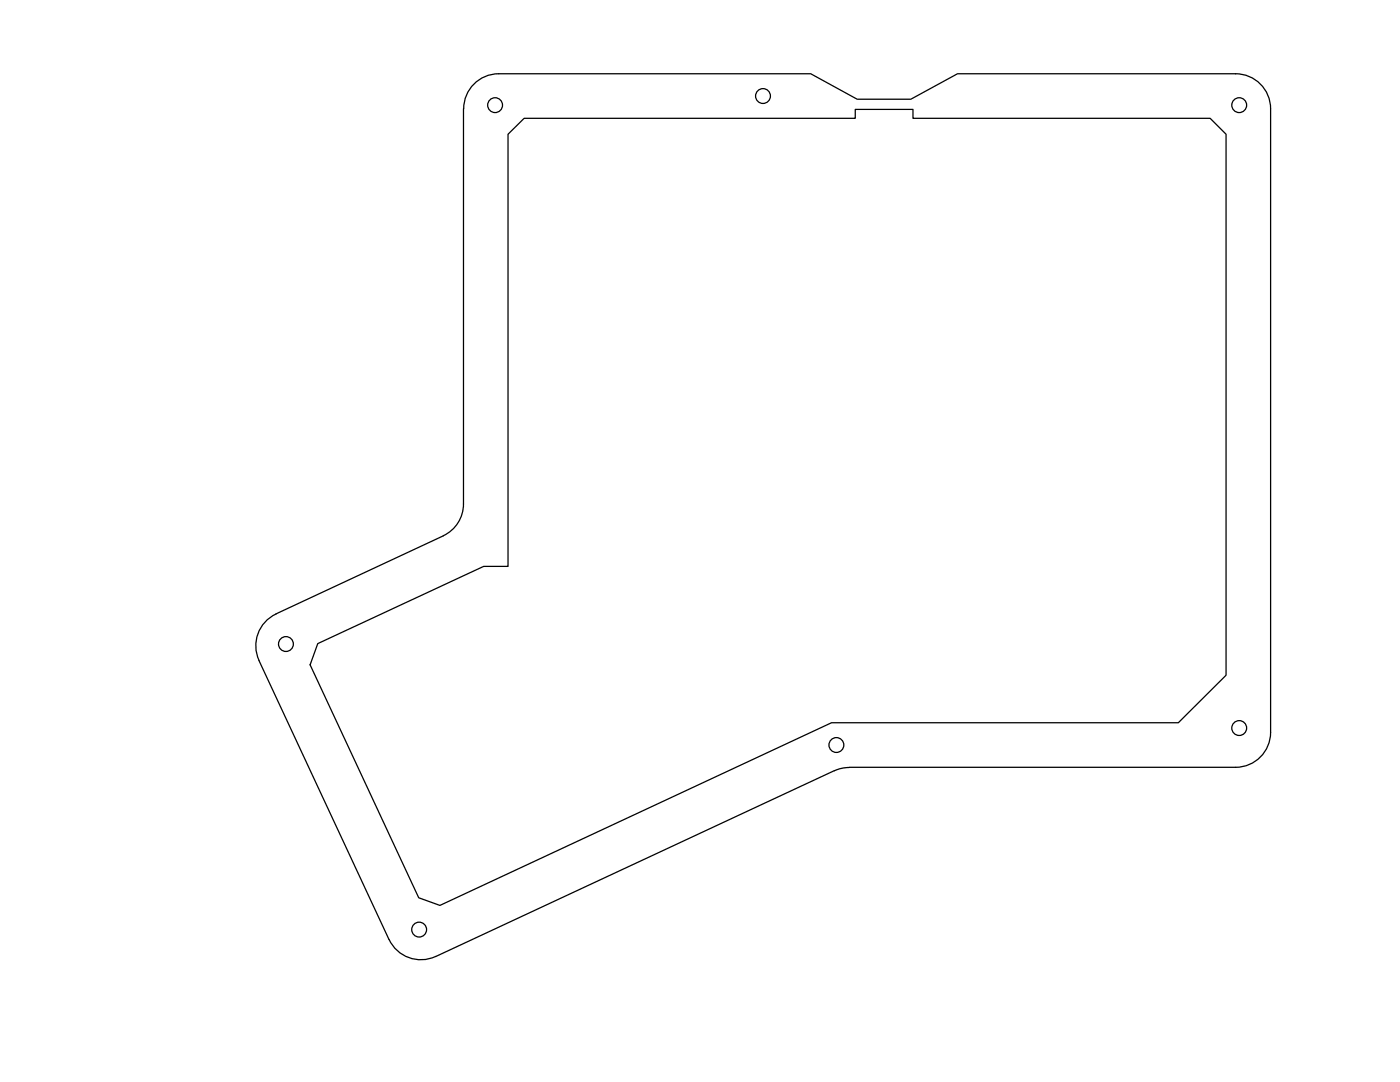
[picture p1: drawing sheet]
<svg xmlns="http://www.w3.org/2000/svg" width="279mm" height="216mm" viewBox="0 0 279 216" stroke-linecap="round" stroke-linejoin="round" font-family="sans-serif">
<g fill="none" stroke="#000" stroke-width=".25">
<path d="M92.5 21.7v78.9a7 7 0 0 1-4 6.3l-33.4 15.6M92.5 21.7a7 7 0 0 1 7-7h62.3l9.3 5.1h10.7l9.3-5.1h55.5a7 7 0 0 1 7 7v124.4a7 7 0 0 1-7 7h-77.1M101.4 26.8l3.2-3.2h66.1v-1.8h11.5v1.8h59.3l3.2 3.2v107.9l-9.5 9.5h-69.3l-78.1 36.5-4.2-1.6-21.7-46.4 1.5-4.3 33.1-15.4h4.9zM55.1 122.5a7 7 0 0 0-3.4 9.3l25.9 55.7M166.5 153.8l-79.5 37.1M169.5 153.1l-1.6 .2-1.4 .5M77.7 187.5a7 7 0 0 0 9.2 3.3"/>
<circle cx="152.3" cy="19.2" r="1.48"/>
<circle cx="98.8" cy="21" r="1.48"/>
<circle cx="247.3" cy="21" r="1.48"/>
<circle cx="57.1" cy="128.5" r="1.48"/>
<circle cx="166.9" cy="148.7" r="1.48"/>
<circle cx="247.3" cy="145.3" r="1.48"/>
<circle cx="83.7" cy="185.5" r="1.48"/>
</g>
</svg>
